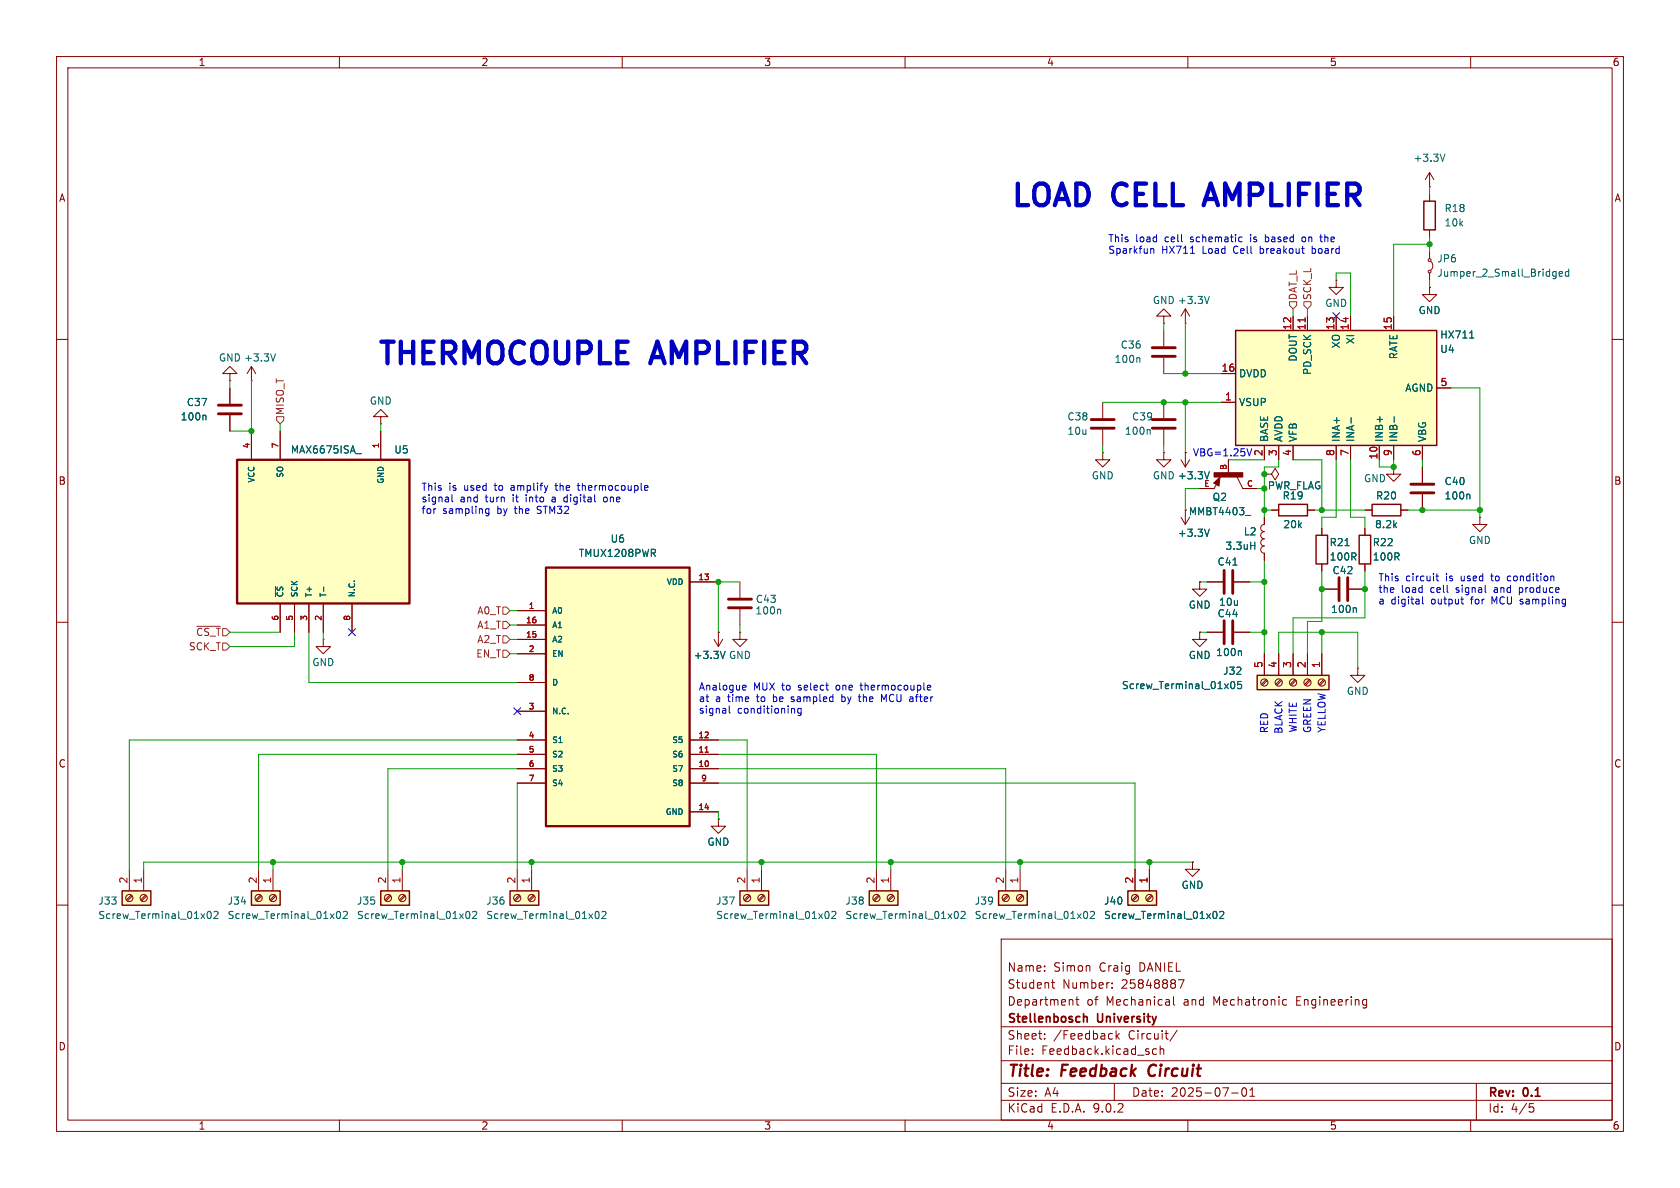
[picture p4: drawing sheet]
<svg xmlns="http://www.w3.org/2000/svg" width="297mm" height="210mm" viewBox="0 0 297 210" stroke-linecap="round" stroke-linejoin="round" font-family="sans-serif">
<defs><g id="words">
<g font-size="5.3" fill="#0000c2">
<text x="178.3" y="37.6">LOAD CELL</text>
<text x="214.7" y="37.6">AMPLIFIER</text>
<text x="66.3" y="65.5">THERMOCOUPLE</text>
<text x="115.4" y="65.5">AMPLIFIER</text>
</g>
<g font-size="2.8" fill="#840000">
<text x="178" y="190.9">Title:</text>
<text x="187.7" y="190.9">Feedback</text>
<text x="203.9" y="190.9">Circuit</text>
</g>
<g font-size="2.1" fill="#840000">
<text x="178" y="172">Name:</text>
<text x="186.2" y="172">Simon</text>
<text x="194.4" y="172">Craig</text>
<text x="201.5" y="172">DANIEL</text>
<text x="178" y="178">Department</text>
<text x="178" y="175">Student</text>
<text x="187.8" y="175">Number:</text>
<text x="192.1" y="178">of</text>
<text x="195.6" y="178">Mechanical</text>
<text x="198.3" y="175">25848887</text>
<text x="209.4" y="178">and</text>
<text x="214.8" y="178">Mechatronic</text>
<text x="229.6" y="178">Engineering</text>
<text x="178" y="184">Sheet:</text>
<text x="178" y="181.2">Stellenbosch</text>
<text x="186.2" y="184">/Feedback</text>
<text x="194.1" y="181.2">University</text>
<text x="199.5" y="184">Circuit/</text>
<text x="178" y="186.7">File:</text>
<text x="184.1" y="186.7">Feedback.kicad_sch</text>
<text x="178" y="196.9">KiCad</text>
<text x="178" y="194.1">Size:</text>
<text x="184.7" y="194.1">A4</text>
<text x="185.7" y="196.9">E.D.A.</text>
<text x="193.3" y="196.9">9.0.2</text>
<text x="200" y="194.1">Date:</text>
<text x="207" y="194.1">2025-07-01</text>
<text x="263" y="194.3">Rev:</text>
<text x="263" y="196.9">Id:</text>
<text x="267.1" y="196.9">4/5</text>
<text x="269.4" y="194.3">0.1</text>
</g>
<g font-size="1.8" fill="#840000">
<text x="35" y="11.9">1</text>
<text x="85" y="11.9">2</text>
<text x="135" y="11.9">3</text>
<text x="185" y="11.9">4</text>
<text x="235" y="11.9">5</text>
<text x="285" y="11.9">6</text>
<text x="10.3" y="35.9">A</text>
<text x="285.3" y="35.9">A</text>
<text x="10.3" y="85.9">B</text>
<text x="285.3" y="85.9">B</text>
<text x="10.3" y="135.9">C</text>
<text x="285.3" y="135.9">C</text>
<text x="10.3" y="185.9">D</text>
<text x="285.3" y="185.9">D</text>
<text x="35" y="199.9">1</text>
<text x="85" y="199.9">2</text>
<text x="135" y="199.9">3</text>
<text x="185" y="199.9">4</text>
<text x="235" y="199.9">5</text>
<text x="285" y="199.9">6</text>
</g>
<g font-size="1.8" fill="#006464">
<text x="249.8" y="28.8">+3.3V</text>
<text x="255.3" y="40.2">10k</text>
<text x="255.3" y="37.7">R18</text>
<text x="254" y="46.6">JP6</text>
<text x="203.7" y="53.9">GND +3.3V</text>
<text x="254" y="49.1">Jumper_2_Small_Bridged</text>
<text x="234.2" y="54.5">GND</text>
<text x="250.7" y="55.7">GND</text>
<text x="38.6" y="64.1">GND +3.3V</text>
<text x="196.9" y="64.4">100n</text>
<text x="198" y="61.8">C36</text>
<text x="229.5" y="64" transform="rotate(-90 229.5 64)">DOUT</text>
<text x="237.1" y="61.7" transform="rotate(-90 237.1 61.7)">XO</text>
<text x="239.6" y="60.9" transform="rotate(-90 239.6 60.9)">XI</text>
<text x="247.2" y="63.6" transform="rotate(-90 247.2 63.6)">RATE</text>
<text x="254.5" y="60">HX711</text>
<text x="254.5" y="62.6">U4</text>
<text x="32.9" y="72">C37</text>
<text x="65.3" y="71.7">GND</text>
<text x="218.9" y="72">VSUP</text>
<text x="218.9" y="66.9">DVDD</text>
<text x="232" y="66.4" transform="rotate(-90 232 66.4)">PD_SCK</text>
<text x="248.3" y="69.4">AGND</text>
<text x="31.8" y="74.5">100n</text>
<text x="188.6" y="74.5">C38</text>
<text x="188.6" y="77.1">10u</text>
<text x="198.8" y="77.1">100n</text>
<text x="200" y="74.5">C39</text>
<text x="51.3" y="80.4">MAX6675ISA_</text>
<text x="69.6" y="80.4">U5</text>
<text x="224.4" y="78.2" transform="rotate(-90 224.4 78.2)">BASE</text>
<text x="226.9" y="78.2" transform="rotate(-90 226.9 78.2)">AVDD</text>
<text x="229.5" y="78.2" transform="rotate(-90 229.5 78.2)">VFB</text>
<text x="237.1" y="78.2" transform="rotate(-90 237.1 78.2)">INA+</text>
<text x="239.6" y="78.2" transform="rotate(-90 239.6 78.2)">INA-</text>
<text x="244.7" y="78.2" transform="rotate(-90 244.7 78.2)">INB+</text>
<text x="247.2" y="78.2" transform="rotate(-90 247.2 78.2)">INB-</text>
<text x="252.3" y="78.2" transform="rotate(-90 252.3 78.2)">VBG</text>
<text x="192.9" y="84.9">GND</text>
<text x="203.7" y="84.9">GND +3.3V</text>
<text x="208.1" y="84.9">+3.3V</text>
<text x="214.3" y="88.7">Q2</text>
<text x="224" y="86.7">PWR_FLAG</text>
<text x="226.7" y="88.5">R19</text>
<text x="241" y="85.4">GND</text>
<text x="243.2" y="88.5">R20</text>
<text x="255.3" y="88.5">100n</text>
<text x="255.3" y="86">C40</text>
<text x="208.1" y="95.1">+3.3V</text>
<text x="210.1" y="91.3">MMBT4403_</text>
<text x="219.8" y="94.8">L2</text>
<text x="226.8" y="93.6">20k</text>
<text x="243" y="93.6">8.2k</text>
<text x="102.2" y="98.7">TMUX1208PWR</text>
<text x="107.8" y="96.1">U6</text>
<text x="215.1" y="100.2">C41</text>
<text x="216.5" y="97.4">3.3uH</text>
<text x="235" y="99.3">100R</text>
<text x="235" y="96.7">R21</text>
<text x="235.5" y="101.7">C42</text>
<text x="242.6" y="99.3">100R</text>
<text x="242.6" y="96.7">R22</text>
<text x="259.6" y="96.4">GND</text>
<text x="133.5" y="106.8">C43</text>
<text x="210.1" y="107.8">GND</text>
<text x="215.4" y="107.3">10u</text>
<text x="133.4" y="108.8">100n</text>
<text x="215.1" y="109.3">C44</text>
<text x="235.2" y="108.6">100n</text>
<text x="55.1" y="118">GND</text>
<text x="122.5" y="116.7">+3.3V</text>
<text x="128.8" y="116.7">GND</text>
<text x="210.1" y="116.7">GND</text>
<text x="214.9" y="116.2">100n</text>
<text x="216.1" y="119.5">J32</text>
<text x="198.2" y="122">Screw_Terminal_01x05</text>
<text x="238" y="123">GND</text>
<text x="125" y="149.7">GND</text>
<text x="17.3" y="160.1">J33</text>
<text x="40.1" y="160.1">J34</text>
<text x="63" y="160.1">J35</text>
<text x="85.9" y="160.1">J36</text>
<text x="126.5" y="160.1">J37</text>
<text x="149.4" y="160.1">J38</text>
<text x="172.2" y="160.1">J39</text>
<text x="195.1" y="160.1">J40</text>
<text x="208.8" y="157.3">GND</text>
<text x="17.3" y="162.7">Screw_Terminal_01x02</text>
<text x="40.1" y="162.7">Screw_Terminal_01x02</text>
<text x="63" y="162.7">Screw_Terminal_01x02</text>
<text x="85.9" y="162.7">Screw_Terminal_01x02</text>
<text x="126.5" y="162.7">Screw_Terminal_01x02</text>
<text x="149.4" y="162.7">Screw_Terminal_01x02</text>
<text x="172.2" y="162.7">Screw_Terminal_01x02</text>
<text x="195.1" y="162.7">Screw_Terminal_01x02</text>
</g>
<g font-size="1.8" fill="#0000c2">
<text x="195.8" y="43">This</text>
<text x="195.8" y="45.1">Sparkfun</text>
<text x="200.8" y="43">load</text>
<text x="205.4" y="45.1">HX711</text>
<text x="206" y="43">cell</text>
<text x="210.7" y="43">schematic</text>
<text x="212.7" y="45.1">Load</text>
<text x="218.3" y="45.1">Cell</text>
<text x="221.5" y="43">is</text>
<text x="223.2" y="45.1">breakout</text>
<text x="224.3" y="43">based</text>
<text x="231" y="43">on</text>
<text x="232.6" y="45.1">board</text>
<text x="234.5" y="43">the</text>
<text x="210.8" y="80.9">VBG=1.25V</text>
<text x="74.4" y="87">This</text>
<text x="74.4" y="89">signal</text>
<text x="79.3" y="87">is</text>
<text x="81.3" y="89">and</text>
<text x="82.1" y="87">used</text>
<text x="86" y="89">turn</text>
<text x="87.7" y="87">to</text>
<text x="90.8" y="87">amplify</text>
<text x="90.9" y="89">it</text>
<text x="93.4" y="89">into</text>
<text x="98.2" y="89">a</text>
<text x="98.9" y="87">the</text>
<text x="100.6" y="89">digital</text>
<text x="103" y="87">thermocouple</text>
<text x="107.8" y="89">one</text>
<text x="74.4" y="91.1">for</text>
<text x="78.3" y="91.1">sampling</text>
<text x="88" y="91.1">by</text>
<text x="91.3" y="91.1">the</text>
<text x="95.4" y="91.1">STM32</text>
<text x="243.6" y="103">This</text>
<text x="243.6" y="105">the</text>
<text x="243.6" y="107.1">a</text>
<text x="245.9" y="107.1">digital</text>
<text x="247.7" y="105">load</text>
<text x="248.5" y="103">circuit</text>
<text x="253" y="105">cell</text>
<text x="253.1" y="107.1">output</text>
<text x="255.7" y="103">is</text>
<text x="257.7" y="105">signal</text>
<text x="258.5" y="103">used</text>
<text x="260.3" y="107.1">for</text>
<text x="264.1" y="103">to</text>
<text x="264.2" y="107.1">MCU sampling</text>
<text x="264.6" y="105">and</text>
<text x="267.2" y="103">condition</text>
<text x="269.2" y="105">produce</text>
<text x="123.4" y="122.3">Analogue</text>
<text x="123.4" y="124.3">at</text>
<text x="126.5" y="124.3">a</text>
<text x="128.8" y="124.3">time</text>
<text x="133.2" y="122.3">MUX to</text>
<text x="134.1" y="124.3">to</text>
<text x="137.1" y="124.3">be</text>
<text x="140.5" y="124.3">sampled</text>
<text x="141.4" y="122.3">select</text>
<text x="148.3" y="122.3">one</text>
<text x="149.6" y="124.3">by</text>
<text x="152.8" y="122.3">thermocouple</text>
<text x="152.9" y="124.3">the</text>
<text x="157.1" y="124.3">MCU after</text>
<text x="123.4" y="126.4">signal</text>
<text x="130.4" y="126.4">conditioning</text>
<text x="224.4" y="129.7" transform="rotate(-90 224.4 129.7)">RED</text>
<text x="226.9" y="129.8" transform="rotate(-90 226.9 129.8)">BLACK</text>
<text x="229.5" y="129.6" transform="rotate(-90 229.5 129.6)">WHITE</text>
<text x="232" y="129.7" transform="rotate(-90 232 129.7)">GREEN</text>
<text x="234.5" y="129.6" transform="rotate(-90 234.5 129.6)">YELLOW</text>
</g>
<g font-size="1.8" fill="#725600">
<text x="229.5" y="53.1" transform="rotate(-90 229.5 53.1)">DAT_L</text>
<text x="232" y="53.1" transform="rotate(-90 232 53.1)">SCK_L</text>
<text x="50.4" y="73.5" transform="rotate(-90 50.4 73.5)">MISO_T</text>
<text x="34.6" y="112.6">~{CS_T}</text>
<text x="84.3" y="108.8">A0_T</text>
<text x="84.3" y="111.4">A1_T</text>
<text x="84.3" y="113.9">A2_T</text>
<text x="33.3" y="115.2">SCK_T</text>
<text x="84.1" y="116.4">EN_T</text>
</g>
<g font-size="1.8" fill="#a90000">
<text x="228.3" y="58.5" transform="rotate(-90 228.3 58.5)">12</text>
<text x="230.9" y="58.5" transform="rotate(-90 230.9 58.5)">11</text>
<text x="236" y="58.5" transform="rotate(-90 236 58.5)">13</text>
<text x="238.5" y="58.5" transform="rotate(-90 238.5 58.5)">14</text>
<text x="246.1" y="58.5" transform="rotate(-90 246.1 58.5)">15</text>
<text x="215.9" y="65.8">16</text>
<text x="216.5" y="70.9">1</text>
<text x="254.6" y="68.3">5</text>
<text x="223.3" y="80.7" transform="rotate(-90 223.3 80.7)">2</text>
<text x="225.8" y="80.7" transform="rotate(-90 225.8 80.7)">3</text>
<text x="228.3" y="80.7" transform="rotate(-90 228.3 80.7)">4</text>
<text x="236" y="80.7" transform="rotate(-90 236 80.7)">8</text>
<text x="238.5" y="80.7" transform="rotate(-90 238.5 80.7)">7</text>
<text x="243.6" y="81.3" transform="rotate(-90 243.6 81.3)">10</text>
<text x="246.1" y="80.7" transform="rotate(-90 246.1 80.7)">9</text>
<text x="251.2" y="80.7" transform="rotate(-90 251.2 80.7)">6</text>
<text x="223.3" y="118.2" transform="rotate(-90 223.3 118.2)">5</text>
<text x="225.8" y="118.2" transform="rotate(-90 225.8 118.2)">4</text>
<text x="228.3" y="118.2" transform="rotate(-90 228.3 118.2)">3</text>
<text x="230.9" y="118.2" transform="rotate(-90 230.9 118.2)">2</text>
<text x="233.4" y="118.2" transform="rotate(-90 233.4 118.2)">1</text>
<text x="22.6" y="156.3" transform="rotate(-90 22.6 156.3)">2</text>
<text x="25.1" y="156.3" transform="rotate(-90 25.1 156.3)">1</text>
<text x="45.5" y="156.3" transform="rotate(-90 45.5 156.3)">2</text>
<text x="48" y="156.3" transform="rotate(-90 48 156.3)">1</text>
<text x="68.3" y="156.3" transform="rotate(-90 68.3 156.3)">2</text>
<text x="70.9" y="156.3" transform="rotate(-90 70.9 156.3)">1</text>
<text x="91.2" y="156.3" transform="rotate(-90 91.2 156.3)">2</text>
<text x="93.7" y="156.3" transform="rotate(-90 93.7 156.3)">1</text>
<text x="131.8" y="156.3" transform="rotate(-90 131.8 156.3)">2</text>
<text x="134.4" y="156.3" transform="rotate(-90 134.4 156.3)">1</text>
<text x="154.7" y="156.3" transform="rotate(-90 154.7 156.3)">2</text>
<text x="157.2" y="156.3" transform="rotate(-90 157.2 156.3)">1</text>
<text x="177.5" y="156.3" transform="rotate(-90 177.5 156.3)">2</text>
<text x="180.1" y="156.3" transform="rotate(-90 180.1 156.3)">1</text>
<text x="200.4" y="156.3" transform="rotate(-90 200.4 156.3)">2</text>
<text x="202.9" y="156.3" transform="rotate(-90 202.9 156.3)">1</text>
</g>
<g font-size="1.4" fill="#a90000">
<text x="44.2" y="79.4" transform="rotate(-90 44.2 79.4)">4</text>
<text x="49.3" y="79.4" transform="rotate(-90 49.3 79.4)">7</text>
<text x="67.1" y="79.4" transform="rotate(-90 67.1 79.4)">1</text>
<text x="216.9" y="83.2" transform="rotate(-90 216.9 83.2)">B</text>
<text x="212.8" y="86.1">E</text>
<text x="220.3" y="86.1">C</text>
<text x="93.4" y="107.7">1</text>
<text x="123.4" y="102.6">13</text>
<text x="49.3" y="109.8" transform="rotate(-90 49.3 109.8)">6</text>
<text x="51.8" y="109.8" transform="rotate(-90 51.8 109.8)">5</text>
<text x="54.4" y="109.8" transform="rotate(-90 54.4 109.8)">3</text>
<text x="56.9" y="109.8" transform="rotate(-90 56.9 109.8)">2</text>
<text x="62" y="109.8" transform="rotate(-90 62 109.8)">8</text>
<text x="92.9" y="110.2">16</text>
<text x="92.9" y="112.8">15</text>
<text x="93.4" y="115.3">2</text>
<text x="93.4" y="120.4">8</text>
<text x="93.4" y="125.5">3</text>
<text x="93.4" y="130.6">4</text>
<text x="123.4" y="130.6">12</text>
<text x="93.4" y="133.1">5</text>
<text x="93.4" y="135.6">6</text>
<text x="123.4" y="133.1">11</text>
<text x="123.4" y="135.6">10</text>
<text x="93.4" y="138.2">7</text>
<text x="123.4" y="143.3">14</text>
<text x="123.8" y="138.2">9</text>
</g>
<g font-size="1.4" fill="#006464">
<text x="45.2" y="85.5" transform="rotate(-90 45.2 85.5)">VCC</text>
<text x="50.3" y="84.6" transform="rotate(-90 50.3 84.6)">SO</text>
<text x="68" y="85.6" transform="rotate(-90 68 85.6)">GND</text>
<text x="50.3" y="105.7" transform="rotate(-90 50.3 105.7)">~{CS}</text>
<text x="52.8" y="105.7" transform="rotate(-90 52.8 105.7)">SCK</text>
<text x="55.3" y="105.7" transform="rotate(-90 55.3 105.7)">T+</text>
<text x="57.9" y="105.7" transform="rotate(-90 57.9 105.7)">T-</text>
<text x="63" y="105.7" transform="rotate(-90 63 105.7)">N.C.</text>
<text x="117.7" y="103.6">VDD</text>
<text x="97.5" y="108.7">A0</text>
<text x="97.5" y="111.2">A1</text>
<text x="97.5" y="113.8">A2</text>
<text x="97.5" y="116.3">EN</text>
<text x="97.5" y="121.4">D</text>
<text x="97.5" y="126.5">N.C.</text>
<text x="97.5" y="131.5">S1</text>
<text x="118.7" y="131.5">S5</text>
<text x="97.5" y="134.1">S2</text>
<text x="97.5" y="136.6">S3</text>
<text x="118.7" y="134.1">S6</text>
<text x="118.7" y="136.6">S7</text>
<text x="97.5" y="139.2">S4</text>
<text x="118.7" y="139.2">S8</text>
<text x="117.6" y="144.2">GND</text>
</g>
</g></defs>
<g fill="none" stroke="#840000" stroke-width=".18">
<path d="M10 10h277v190h-277zM12 12h273v186h-273zM60 10v2M110 10v2M160 10v2M210 10v2M260 10v2M10 60h2M285 60h2M10 110h2M285 110h2M10 160h2"/>
<path d="M177 166h108v32h-108zM184.7 171.6v.1M184.7 170.8v.1M185.9 173.7h.6M186.1 173.2v1.3l.4 .2M189.6 176.8l.1 .9M190.2 176.7h.5M190.4 176.2v1.3l.3 .2M196.6 174.6v.1M196.6 173.8v.1M207.5 176.2v1.3l.2 .2M208.3 173.2h1l-.6 1.5"/>
<path d="M226.8 177.6l.2 .1 .5-.1M227.5 176.8l-.5-.1-.2 .1M241.2 176.7l.4 .1M241.6 177.6l-.4 .1M241.6 176.7v1.2l-.3 .3M285 160h2M60 198v2M110 198v2M160 198v2M177 194.5h108M177 191.5h108M177 187.5h108"/>
<path d="M177 181.5h108M182.5 186.3v.1M182.5 185.5v.1M184.7 183.6v.1M184.7 182.8v.1M197 191.5v3M197.3 182.2v1.5M197.5 183.1l.4 .6M197.9 182.7l-.6 .6M204.5 185.5l-.5-.1-.3 .3v.4l.2 .2h.6M205.1 185.5l.2-.1 .4 .1v.9M205.1 184.9v1.5"/>
<path d="M208.1 182.1l-1.3 2M210 198v2M217.7 193.2h1.2M219.7 192.4l.2-.1a.81 .81 0 0 1 .6 .6 .81 .81 0 0 1-.3 .8l-.2 .1a.81 .81 0 0 1-.3-1.4zM221 193.8h.8M221 192.7l.4-.4v1.5M260 198v2M261 191.5v6.5M270.4 195.1h.7M270.5 195.7h.4l.3 .3-.2 .5-.5 .1"/>
</g>
<path d="M203.3 188.5a1.27 1.27 0 0 0 0 1.6" fill="none" stroke="#840000" stroke-width=".4"/>
<path d="M191.6 179.8l.2-.1 .3 .1 .1 .9" fill="none" stroke="#840000" stroke-width=".3"/>
<path d="M130.8 157.5h5.1v2.5h-5.1z" fill="#ffffc2"/>
<path d="M130.8 157.5h5.1v2.5h-5.1z" fill="none" stroke="#840000" stroke-width=".25"/>
<g fill="none" stroke="#840000" stroke-width=".18">
<path d="M132.1 153.7v3.8M132.4 158.2l-.8 .9M132.6 158.4l-.9 .9M134.6 153.7v3.8M135 158.2l-.9 .9M135.1 158.4l-.8 .9"/>
<circle cx="132.1" cy="158.7" r=".63"/>
<circle cx="134.6" cy="158.7" r=".63"/>
</g>
<path d="M146 161.2l.1-.1a.68 .68 0 0 1 .5 .6 .68 .68 0 0 1-.5 .7 .84 .84 0 0 1-.1-1.2zM147 161.2l.5-.1 .3 .4-.8 .9h.8" fill="none" stroke="#006464" stroke-width=".18"/>
<path d="M41.9 81.3h30.5v25.4h-30.5z" fill="#ffffc2"/>
<path d="M41.9 81.3h30.5v25.4h-30.5z" fill="none" stroke="#840000" stroke-width=".41"/>
<g fill="none" stroke="#840000" stroke-width=".18">
<path d="M40.6 66h-1.2l1.2-1.2 1.3 1.2h-1.3v1.3M40.6 67.3h.1M44.4 67.3h.1M44.4 64.8v2.5M44.4 76.2v5.1M44.4 64.8l.8 1.2M44.4 64.8l-.7 1.2M49.5 76.2v5.1M67.3 76.2v5.1M241.3 93.3v1.3M241.3 99.7v1.3M49.5 106.7v5.1"/>
<path d="M52.1 106.7v5.1M54.6 106.7v5.1M57.1 106.7v5.1M62.2 106.7v5.1M130.8 102.9v2.8M130.8 107.7v2.8M212.1 111.8v1.2h-1.3l1.3 1.3 1.3-1.3h-1.3M212.1 111.8h.1M213.4 111.8h2.8M218.2 111.8h2.8M127 144.8v1.3h-1.3l1.3 1.2 1.3-1.2h-1.3M127 144.8h.1"/>
<path d="M210.8 152.4v1.3h-1.3l1.3 1.2 1.3-1.2h-1.3M210.8 152.4h.1"/>
</g>
<path d="M48.7 62.6l-.4 1.2M62.9 80.2h1M48.7 103.7v1.8M57.2 103.8v.7M137.8 107.7l.2 .2v.6M219.3 115l.2 .2v.7" fill="none" stroke="#006464" stroke-width=".18"/>
<path d="M128.8 107.4h4M128.8 105.9h4M216.4 109.7v4.1M217.9 109.7v4.1" fill="none" stroke="#840000" stroke-width=".51"/>
<path d="M240.3 94.6h2v5.1h-2z" fill="none" stroke="#840000" stroke-width=".25"/>
<path d="M222.2 119.4h12.7v2.5h-12.7z" fill="#ffffc2"/>
<path d="M215.3 85.3v-.3l-.3 .3 .4 .3 .1-1-.7 .7 .6 .4M222.2 119.4h12.7v2.5h-12.7z" fill="none" stroke="#840000" stroke-width=".25"/>
<g fill="none" stroke="#840000" stroke-width=".18">
<path d="M214.6 85.4l1.1-1.1-.2 1.6zM215 85.6l-.4 .8h-2.5M217.2 81.3v2.5M218.7 84.3l1 2.1h2.5M212.1 102.9v1.2h-1.3l1.3 1.3 1.3-1.3h-1.3M212.1 102.9h.1M223.5 115.6v3.8M226.1 115.6v3.8M228.6 115.6v3.8M231.1 115.6v3.8M233.7 115.6v3.8M233.7 104.1h2.8"/>
<path d="M238.5 104.1h2.8M223.9 120.1l-.9 .9M224 120.3l-.8 .9M226.4 120.1l-.8 .9M226.6 120.3l-.9 .9M228.9 120.1l-.8 .9M229.1 120.3l-.8 .9M231.5 120.1l-.9 .9M231.6 120.3l-.8 .9M234 120.1l-.8 .9M234.2 120.3l-.9 .9"/>
<circle cx="223.5" cy="120.6" r=".63"/>
<circle cx="226.1" cy="120.6" r=".63"/>
<circle cx="228.6" cy="120.6" r=".63"/>
<circle cx="231.1" cy="120.6" r=".63"/>
<circle cx="233.7" cy="120.6" r=".63"/>
</g>
<path d="M220.2 91.1h.9M239.6 107.4l.2 .2v.7M217.7 120.6l.2-.1a.68 .68 0 0 1 .4 .6 .68 .68 0 0 1-.4 .6l-.2-.1-.1-.3zM219.4 120.5h-.6v.6l.2-.1h.4l.1 .2-.1 .4-.1 .1-.5-.1" fill="none" stroke="#006464" stroke-width=".18"/>
<path d="M214.6 83.6h5.1v.7h-5.1z" fill="#840000" stroke="#840000" stroke-width=".18"/>
<path d="M236.7 102.1v4.1M238.3 102.1v4.1" fill="none" stroke="#840000" stroke-width=".51"/>
<path d="M21.6 157.5h5.1v2.5h-5.1z" fill="#ffffc2"/>
<path d="M21.6 157.5h5.1v2.5h-5.1z" fill="none" stroke="#840000" stroke-width=".25"/>
<g fill="none" stroke="#840000" stroke-width=".18">
<path d="M22.9 153.7v3.8M23.2 158.2l-.8 .9M23.4 158.4l-.9 .9M25.4 153.7v3.8M25.7 158.2l-.8 .9M25.9 158.4l-.8 .9"/>
<circle cx="22.9" cy="158.7" r=".63"/>
<circle cx="25.4" cy="158.7" r=".63"/>
</g>
<path d="M36.7 161.2l.2-.1a.68 .68 0 0 1 .5 .6 .68 .68 0 0 1-.5 .7l-.2-.1-.1-.4zM37.8 161.2l.5-.1 .2 .4-.7 .9h.7" fill="none" stroke="#006464" stroke-width=".18"/>
<path d="M176.5 157.5h5.1v2.5h-5.1z" fill="#ffffc2"/>
<path d="M176.5 157.5h5.1v2.5h-5.1z" fill="none" stroke="#840000" stroke-width=".25"/>
<g fill="none" stroke="#840000" stroke-width=".18">
<path d="M205.7 55.9h-1.2l1.2-1.3 1.3 1.3h-1.3v1.3M205.7 57.2h.1M205.7 58.4v2.8M209.5 57.2h.1M209.5 54.6l.8 1.3M209.5 54.6l-.7 1.3M209.5 54.6v2.6M205.7 63.2v2.8M177.8 153.7v3.8M178.1 158.2l-.8 .9M178.3 158.4l-.8 .9M180.3 153.7v3.8"/>
<path d="M180.7 158.2l-.9 .9M180.8 158.4l-.8 .9"/>
<circle cx="177.8" cy="158.7" r=".63"/>
<circle cx="180.3" cy="158.7" r=".63"/>
</g>
<path d="M213.8 52.4l-.4 1.3M201.3 63.2l.2 .2v.7M191.7 161.2l.2-.1a.68 .68 0 0 1 .4 .6 .68 .68 0 0 1-.4 .7l-.2-.1-.1-.4zM192.8 161.2l.4-.1 .3 .4-.8 .9h.8" fill="none" stroke="#006464" stroke-width=".18"/>
<path d="M203.7 61.5h4.1M203.7 63h4.1" fill="none" stroke="#840000" stroke-width=".51"/>
<path d="M199.4 157.5h5.1v2.5h-5.1z" fill="#ffffc2"/>
<path d="M232.7 94.6h2v5.1h-2zM199.4 157.5h5.1v2.5h-5.1z" fill="none" stroke="#840000" stroke-width=".25"/>
<g fill="none" stroke="#840000" stroke-width=".18">
<path d="M208.8 91.4l.7 1.3M209.5 90.2h.1M209.5 90.2v2.5M210.3 91.4l-.8 1.3M233.7 93.3v1.3M233.7 99.7v1.3M130.8 111.8v1.2h-1.3l1.3 1.3 1.3-1.3h-1.3M130.8 111.8h.1M200.7 153.7v3.8M201 158.2l-.8 .9M201.2 158.4l-.9 .9M203.2 153.7v3.8"/>
<path d="M203.5 158.2l-.8 .9M203.7 158.4l-.8 .9"/>
<circle cx="200.7" cy="158.7" r=".63"/>
<circle cx="203.2" cy="158.7" r=".63"/>
</g>
<path d="M213.8 93.5l-.4 1.3M237.8 96.5h.7M214.5 161.2l.2-.1a.68 .68 0 0 1 .5 .6 .68 .68 0 0 1-.5 .7l-.2-.1-.1-.4zM215.6 161.2l.5-.1 .2 .4-.7 .9h.7" fill="none" stroke="#006464" stroke-width=".18"/>
<path d="M44.4 157.5h5.1v2.5h-5.1z" fill="#ffffc2"/>
<path d="M44.4 157.5h5.1v2.5h-5.1z" fill="none" stroke="#840000" stroke-width=".25"/>
<g fill="none" stroke="#840000" stroke-width=".18">
<path d="M194.9 71.1v2.8M194.9 75.9v2.8M205.7 71.1v2.8M205.7 75.9v2.8M194.9 80v1.3h1.3l-1.3 1.3-1.2-1.3h1.2M194.9 80h.1M205.7 80v1.3h1.3l-1.3 1.3-1.2-1.3h1.2M205.7 80h.1M223.5 91.4v1.3a.64 .64 0 0 0-.6 .6 .64 .64 0 0 0 .6 .7M223.5 94a.64 .64 0 0 0-.6 .6 .64 .64 0 0 0 .6 .7 .64 .64 0 0 0-.6 .6 .64 .64 0 0 0 .6 .6 .64 .64 0 0 0-.6 .7 .64 .64 0 0 0 .6 .6v1.3M45.7 153.7v3.8M46.1 158.2l-.9 .9"/>
<path d="M46.2 158.4l-.8 .9M48.3 153.7v3.8M48.6 158.2l-.8 .9M48.8 158.4l-.9 .9"/>
<circle cx="45.7" cy="158.7" r=".63"/>
<circle cx="48.3" cy="158.7" r=".63"/>
</g>
<path d="M203.2 75.9l.1 .2v.7M221.1 96.4h.7M221.8 95.8v1.3M59.6 161.2l.2-.1a.68 .68 0 0 1 .4 .6 .68 .68 0 0 1-.4 .7l-.2-.1-.1-.4zM60.7 161.2l.5-.1 .2 .4-.8 .9h.8" fill="none" stroke="#006464" stroke-width=".18"/>
<path d="M192.9 75.7h4.1M192.9 74.2h4.1M203.7 75.7h4.1M203.7 74.2h4.1" fill="none" stroke="#840000" stroke-width=".51"/>
<path d="M67.3 157.5h5.1v2.5h-5.1z" fill="#ffffc2"/>
<path d="M67.3 157.5h5.1v2.5h-5.1z" fill="none" stroke="#840000" stroke-width=".25"/>
<g fill="none" stroke="#840000" stroke-width=".18">
<path d="M40.6 68.6v2.8M40.6 73.4v2.8M68.6 153.7v3.8M68.9 158.2l-.8 .9M69.1 158.4l-.9 .9M71.1 153.7v3.8M71.5 158.2l-.9 .9M71.6 158.4l-.8 .9"/>
<circle cx="68.6" cy="158.7" r=".63"/>
<circle cx="71.1" cy="158.7" r=".63"/>
</g>
<path d="M36.2 73.4l.2 .2v.6M82.5 161.2l.1-.1a.68 .68 0 0 1 .5 .6 .68 .68 0 0 1-.5 .7l-.1-.1-.2-.4zM83.5 161.2l.5-.1 .3 .4-.8 .9h.8" fill="none" stroke="#006464" stroke-width=".18"/>
<path d="M38.6 71.6h4.1M38.6 73.2h4.1" fill="none" stroke="#840000" stroke-width=".51"/>
<path d="M153.7 157.5h5v2.5h-5z" fill="#ffffc2"/>
<path d="M251.7 35.6h2v5h-2zM153.7 157.5h5v2.5h-5z" fill="none" stroke="#840000" stroke-width=".25"/>
<g fill="none" stroke="#840000" stroke-width=".18">
<path d="M252.7 33h.1M252.7 30.5l-.7 1.3M252.7 30.5l.8 1.3M252.7 30.5v2.5M252.7 34.3v1.3M252.7 40.6v1.3M67.3 73.7h-1.3l1.3-1.3 1.3 1.3h-1.3v1.2M67.3 74.9h.1M208.8 81.3l.7 1.3M209.5 80h.1M209.5 80v2.6M210.3 81.3l-.8 1.3"/>
<path d="M261.6 91.4v1.3h-1.3l1.3 1.3 1.3-1.3h-1.3M261.6 91.4h.1M57.1 113v1.3h-1.2l1.2 1.3 1.3-1.3h-1.3M57.1 113h.1M240 118.1v1.3h-1.2l1.2 1.3 1.3-1.3h-1.3M240 118.1h.1M154.9 153.7v3.8M155.3 158.2l-.9 .9M155.4 158.4l-.8 .9M157.5 153.7v3.8M157.8 158.2l-.8 .9M158 158.4l-.9 .9"/>
<circle cx="154.9" cy="158.7" r=".63"/>
<circle cx="157.5" cy="158.7" r=".63"/>
</g>
<path d="M255.5 27.2l-.5 1.3M213.8 83.4l-.4 1.3M168.8 161.2l.2-.1a.68 .68 0 0 1 .4 .6 .68 .68 0 0 1-.4 .7l-.2-.1-.1-.4zM169.9 161.2l.5-.1 .2 .4-.8 .9h.8" fill="none" stroke="#006464" stroke-width=".18"/>
<path d="M218.4 58.4h35.6v20.3h-35.6z" fill="#ffffc2"/>
<path d="M218.4 58.4h35.6v20.3h-35.6zM226.1 89.2h5v2h-5zM242.6 89.2h5v2h-5z" fill="none" stroke="#840000" stroke-width=".25"/>
<g fill="none" stroke="#840000" stroke-width=".18">
<path d="M228.6 55.9v2.5M231.1 55.9v2.5M236.2 49.5v1.3h-1.3l1.3 1.3 1.3-1.3h-1.3M236.2 49.5h.1M236.2 55.9v2.5M238.8 55.9v2.5M246.4 55.9v2.5M252.7 50.8v1.3h-1.2l1.2 1.2 1.3-1.2h-1.3M252.7 50.8h.1M252.7 44.5v1.2M252.7 48.3v1.2M253 46.2a1.08 1.08 0 0 1 0 1.6"/>
<path d="M215.9 71.1h2.5M215.9 66h2.5M223.5 78.7v2.6M226.1 78.7v2.6M228.6 78.7v2.6M236.2 78.7v2.6M238.8 78.7v2.6M243.8 78.7v2.6M246.4 78.7v2.6M251.5 78.7v2.6M254 68.6h2.5M223.5 83.8h1.3l.6 1 .7-1-.7-1-.6 1"/>
<path d="M223.5 83.8h.1M224.8 90.2h1.3M231.1 90.2h1.3M241.3 90.2h1.3M246.4 82.6v1.2h-1.3l1.3 1.3 1.2-1.3h-1.2M246.4 82.6h.1M247.6 90.2h1.3M251.5 82.6v2.7M251.5 87.4v2.8M213.4 102.9h2.8M218.2 102.9h2.8"/>
<circle cx="252.7" cy="46" r=".25"/>
<circle cx="252.7" cy="48" r=".25"/>
</g>
<path d="M259.8 59.8h.7M274.7 48l.4 .1M275.1 48v1l-.2 .3M275.1 48.8h-.4M275.6 48.4l.6-.1v-.2l-.4-.1-.2 .2 .1 .6h.5M277.3 48.1l-.3-.1-.3 .2 .1 .6h.5M277.3 47.6v1.2M238.9 73.8v1M243.9 73.7v.9M246.5 73.7v.9M218 99.9h.7M259.7 87.4l.2 .1v.7" fill="none" stroke="#006464" stroke-width=".18"/>
<path d="M230.7 56.2v.7" fill="none" stroke="#a90000" stroke-width=".18"/>
<path d="M249.4 85.6h4.1M249.4 87.1h4.1M216.4 100.8v4.1M217.9 100.8v4.1" fill="none" stroke="#840000" stroke-width=".51"/>
<path d="M96.5 100.3h25.4v45.8h-25.4z" fill="#ffffc2"/>
<path d="M96.5 100.3h25.4v45.8h-25.4z" fill="none" stroke="#840000" stroke-width=".41"/>
<g fill="none" stroke="#840000" stroke-width=".18">
<path d="M91.4 108h5.1M91.4 110.5h5.1M91.4 113h5.1M91.4 115.6h5.1M121.9 102.9h5.1M126.2 113l.8 1.3M127 111.8h.1M127 111.8v2.5M127.8 113l-.8 1.3M91.4 120.7h5.1M91.4 125.7h5.1M91.4 130.8h5.1"/>
<path d="M91.4 133.4h5.1M91.4 135.9h5.1M91.4 138.4h5.1M121.9 130.8h5.1M121.9 133.4h5.1M121.9 135.9h5.1M121.9 138.4h5.1M121.9 143.5h5.1"/>
</g>
<path d="M124.7 133h.5" fill="none" stroke="#a90000" stroke-width=".18"/>
<path d="M115.4 97.8l.5 .6M115.8 97.2v.4M128.2 115.1l-.4 1.3" fill="none" stroke="#006464" stroke-width=".18"/>
<path d="M90.2 157.5h5v2.5h-5z" fill="#ffffc2"/>
<path d="M90.2 157.5h5v2.5h-5z" fill="none" stroke="#840000" stroke-width=".25"/>
<g fill="none" stroke="#840000" stroke-width=".18">
<path d="M228.6 55.9v2.5M231.1 55.9v2.5M236.2 55.9v2.5M238.8 55.9v2.5M246.4 55.9v2.5M252.7 50.8h.1M40.6 68.6v2.8M40.6 73.4v2.8M44.4 76.2v5.1M49.5 76.2v5.1M67.3 76.2v5.1M215.9 71.1h2.5"/>
<path d="M215.9 66h2.5M223.5 78.7v2.6M226.1 78.7v2.6M228.6 78.7v2.6M236.2 78.7v2.6M238.8 78.7v2.6M243.8 78.7v2.6M246.4 78.7v2.6M251.5 78.7v2.6M254 68.6h2.5M209.5 80h.1M209.5 90.2h.1"/>
<path d="M212.1 86.4h2.5M217.2 81.3v2.5M219.7 86.4h2.5M223.5 83.8h.1M223.5 91.4v1.3M223.5 97.8v1.3M224.8 90.2h1.3M231.1 90.2h1.3M233.7 93.3v1.3M233.7 99.7v1.3M241.3 93.3v1.3M241.3 99.7v1.3"/>
<path d="M241.3 90.2h1.3M247.6 90.2h1.3M251.5 82.6v2.7M251.5 87.4v2.8M49.5 106.7v5.1M52.1 106.7v5.1M54.6 106.7v5.1M57.1 106.7v5.1M62.2 106.7v5.1M91.4 108h5.1M91.4 110.5h5.1M91.4 113h5.1"/>
<path d="M91.4 115.6h5.1M121.9 102.9h5.1M127 111.8h.1M212.1 111.8h.1M212.1 102.9h.1M213.4 102.9h2.8M213.4 111.8h2.8M218.2 102.9h2.8M218.2 111.8h2.8M223.5 115.6v3.8M226.1 115.6v3.8M228.6 115.6v3.8"/>
<path d="M231.1 115.6v3.8M233.7 104.1h2.8M233.7 115.6v3.8M238.5 104.1h2.8M91.4 120.7h5.1M91.4 125.7h5.1M91.4 130.8h5.1M91.4 133.4h5.1M91.4 135.9h5.1M91.4 138.4h5.1M121.9 130.8h5.1M121.9 133.4h5.1"/>
<path d="M121.9 135.9h5.1M121.9 138.4h5.1M91.4 153.7v3.8M91.8 158.2l-.9 .9M91.9 158.4l-.8 .9M94 153.7v3.8M94.3 158.2l-.8 .9M94.5 158.4l-.9 .9M121.9 143.5h5.1M127 144.8h.1M200.7 153.7v3.8M203.2 153.7v3.8"/>
<path d="M210.8 152.4h.1"/>
<circle cx="91.4" cy="158.7" r=".63"/>
<circle cx="94" cy="158.7" r=".63"/>
</g>
<g fill="none" stroke="#006464" stroke-width=".18">
<path d="M259.8 59.8h.7M36.2 73.4l.2 .2v.6M238.9 73.8v1M243.9 73.7v.9M246.5 73.7v.9M62.9 80.2h1M115.4 97.8l.5 .6M115.8 97.2v.4M213.8 83.4l-.4 1.3M213.8 93.5l-.4 1.3M218 99.9h.7M220.2 91.1h.9"/>
<path d="M221.1 96.4h.7M221.8 95.8v1.3M237.8 96.5h.7M259.7 87.4l.2 .1v.7M48.7 103.7v1.8M57.2 103.8v.7M128.2 115.1l-.4 1.3M219.3 115l.2 .2v.7M239.6 107.4l.2 .2v.7M217.7 120.6l.2-.1a.68 .68 0 0 1 .4 .6 .68 .68 0 0 1-.4 .6l-.2-.1-.1-.3zM219.4 120.5h-.6v.6l.2-.1h.4l.1 .2-.1 .4-.1 .1-.5-.1M105.4 161.2l.1-.1a.68 .68 0 0 1 .4 .6 .68 .68 0 0 1-.4 .7 .84 .84 0 0 1-.1-1.2z"/>
<path d="M106.4 161.2l.5-.1 .2 .4-.8 .9h.8M214.5 161.2l.2-.1a.68 .68 0 0 1 .5 .6 .68 .68 0 0 1-.5 .7l-.2-.1-.1-.4zM215.6 161.2l.5-.1 .2 .4-.7 .9h.7"/>
</g>
<path d="M228 53.3h1.2v.7l-.6 .6-.6-.6zM230.5 53.3h1.3v.7l-.7 .6-.6-.6zM48.9 73.7h1.3v.6l-.7 .6-.6-.6zM34.8 110.7h4.2M39.4 113.7h.6l.6 .6-.6 .6h-.6zM88.9 114.9h.6l.7 .7-.7 .6h-.6zM88.9 107.3h.6l.7 .7-.7 .6h-.6zM88.9 109.9h.6l.7 .6-.7 .6h-.6zM88.9 112.4h.6l.7 .6-.7 .7h-.6z" fill="none" stroke="#725600" stroke-width=".18"/>
<g fill="none" stroke="#009600" stroke-width=".18">
<path d="M252.7 33v1.3M205.7 57.2v1.2M209.5 57.2v8.8M228.6 54.6v1.3M231.1 54.6v1.3M236.2 49.5v-1.2h2.6v7.6M252.7 43.2h-6.3v12.7M252.7 41.9v2.6M252.7 49.5v1.3M40.6 67.3v1.3M44.4 67.3v8.9h-3.8M49.5 74.9v1.3"/>
<path d="M67.3 74.9v1.3M194.9 71.1h21M194.9 78.7v1.3M205.7 78.7v1.3M205.7 66h10.2M209.5 71.1v8.9M256.5 68.6h5.1v22.8M212.1 86.4h-2.6v3.8M217.2 81.3h6.3M222.2 86.4h1.3M223.5 90.2h1.3M223.5 99.1v16.5"/>
<path d="M226.1 81.3v1.3h-2.6v8.8M228.6 81.3h5.1v8.9M232.4 90.2h8.9M236.2 81.3v10.1h-2.5v1.9M238.8 81.3v10.1h2.5v1.9M243.8 81.3v1.3h2.6v-1.3M248.9 90.2h12.7M251.5 81.3v1.3M40.6 111.8h8.9M52.1 111.8v2.5h-11.5M54.6 111.8v8.9h36.8M57.1 111.8v1.2"/>
<path d="M90.2 113h1.2M90.2 115.6h1.2M90.2 110.5h1.2M90.2 108h1.2M130.8 110.5v1.3M130.8 102.9h-3.8v8.9M212.1 111.8h1.3M212.1 102.9h1.3M221 111.8h2.5M221 102.9h2.5M226.1 115.6v-3.8h13.9v6.3M233.7 101v8.9h-2.6v5.7"/>
<path d="M233.7 111.8v3.8M241.3 101v8.2h-12.7v6.4M91.4 130.8h-68.5v22.9M91.4 133.4h-45.7v20.3M91.4 135.9h-22.8v17.8M91.4 138.4v15.3M127 130.8h5.1v22.9M127 133.4h27.9v20.3M127 138.4h73.7v15.3M127 135.9h50.8v17.8M48.3 152.4v1.3M71.1 152.4v1.3"/>
<path d="M94 152.4v1.3M127 143.5v1.3M134.6 152.4v1.3M157.5 152.4v1.3M180.3 152.4v1.3M203.2 152.4v1.3M210.8 152.4h-185.4v1.3"/>
</g>
<path d="M235.6 55.3l1.2 1.2M236.8 55.3l-1.2 1.2M61.6 111.2l1.2 1.2M62.8 111.2l-1.2 1.2M90.8 125.1l1.2 1.2M92 125.1l-1.2 1.2" fill="none" stroke="#000084" stroke-width=".18"/>
<g fill="none" stroke="#0000c2" stroke-width=".18">
<path d="M203.4 43.9v.9M203.4 44.1l.2-.2 .3 .1 .1 .8M210.4 44.8h.8M219.2 41.9l.4 .1M219.6 42.7h-.4M223.7 41.5v1.2M223.7 42.7h.1M223.8 41.9l-.1 .1M230.6 41.9l-.3 .1-.1 .1v.5l.4 .1M232 43.5v1.3M232 44.7l.1 .1M232.1 43.9l-.1 .1"/>
<path d="M233.3 41.9h.5M233.5 42.6l.3 .1M220.4 79.3l.5 1.3 .4-1.3M79.9 87.5v1l.2 .2M85.8 90.5l.3 .3 .3-.1M86.4 89.9v1l-.2 .3-.3-.1M86.4 90l-.3-.1-.3 .3M97.7 87.9h-.1M97.7 88.2l-.1 .2 .1 .3M98.1 85.8h.5M98.3 85.4v1.2M99.7 88.6l.5 .1"/>
<path d="M100.2 87.9l-.5 .1M102 85.8h.5M102.2 85.4v1.1l.3 .2M106.8 87.9l-.1 .2 .1 .5 .1 .1h.3M114.1 85.8l.4 .1 .1 .2-.6 .2M114.5 86.6l-.4 .1M251.5 105.5v1.1l.2 .2M253.8 101.8h.5M254 101.4v1.1l.3 .2M258.5 106.7l.2 .1M266.7 101.8l-.2 .3v.3l.2 .3M268.6 103.9v1.2"/>
<path d="M268.6 104.7h.1M268.7 103.9h-.1M128.9 124.8v1.1l.2 .2M131.3 121.9h.5M131.3 121.2l.4-.1 .2 .3-.6 .2M139.9 124h.1M140.1 123.2l-.2 .2 .2 .2M140.4 125.3l.1 .8M141.1 125.3l-.1 .2 .1 .5 .2 .1 .3-.1M141.6 125.2v1.1l-.2 .2-.3-.1M148.8 122.8v1.2M148.8 124h.4"/>
<path d="M149.2 123.2h-.4M151.7 123.2h.5M152 121.1h.5M152.1 124h.1M152.2 120.7l.1 1.2M155.8 122.8l.5 .9 .4-.9M164 121.9h.5M164 121.2l.4-.1 .1 .3-.6 .2"/>
</g>
<path d="M214 32.5l-1.2 3.8" fill="none" stroke="#0000c2" stroke-width=".76"/>
<path d="M230.7 56.2v.7M124.7 133h.5" fill="none" stroke="#a90000" stroke-width=".18"/>
<g fill="#009600" stroke="#009600" stroke-width=".18">
<circle cx="252.7" cy="43.2" r=".46"/>
<circle cx="205.7" cy="71.1" r=".46"/>
<circle cx="209.5" cy="71.1" r=".46"/>
<circle cx="209.5" cy="66" r=".46"/>
<circle cx="127" cy="102.9" r=".46"/>
<circle cx="203.2" cy="152.4" r=".46"/>
<circle cx="223.5" cy="111.8" r=".46"/>
<circle cx="180.3" cy="152.4" r=".46"/>
<circle cx="157.5" cy="152.4" r=".46"/>
<circle cx="134.6" cy="152.4" r=".46"/>
<circle cx="261.6" cy="90.2" r=".46"/>
<circle cx="233.7" cy="104.1" r=".46"/>
<circle cx="241.3" cy="104.1" r=".46"/>
<circle cx="251.5" cy="90.2" r=".46"/>
<circle cx="233.7" cy="111.8" r=".46"/>
<circle cx="48.3" cy="152.4" r=".46"/>
<circle cx="71.1" cy="152.4" r=".46"/>
<circle cx="223.5" cy="83.8" r=".46"/>
<circle cx="246.4" cy="82.6" r=".46"/>
<circle cx="223.5" cy="86.4" r=".46"/>
<circle cx="44.4" cy="76.2" r=".46"/>
<circle cx="94" cy="152.4" r=".46"/>
<circle cx="223.5" cy="102.9" r=".46"/>
<circle cx="233.7" cy="90.2" r=".46"/>
<circle cx="223.5" cy="90.2" r=".46"/>
</g>
<use href="#words"/>
</svg>
